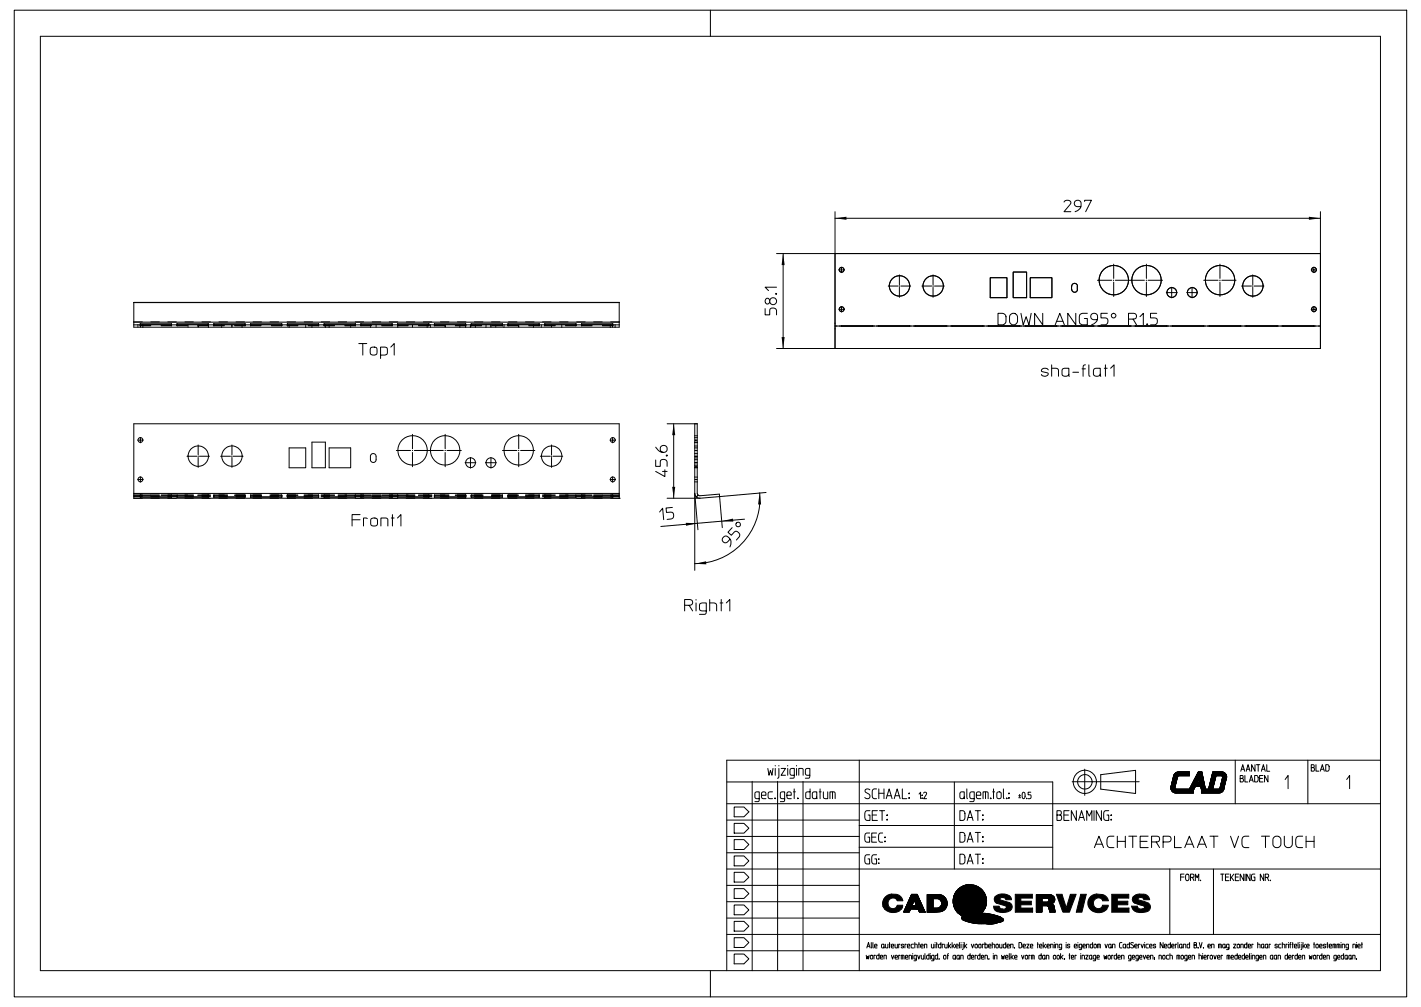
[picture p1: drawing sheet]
<svg xmlns="http://www.w3.org/2000/svg" width="426mm" height="302mm" viewBox="0 0 426 302" stroke-linecap="round" stroke-linejoin="round" font-family="sans-serif">
<g fill="#000">
<path d="M234.8 76l.4 3.5h-.9z" fill-rule="evenodd"/>
<path d="M250.3 65.5l3.5-.5v.9z" fill-rule="evenodd"/>
<path d="M392.4 65l3.5 .5-3.5 .4z" fill-rule="evenodd"/>
<path d="M234.3 101.1h.9l-.4 3.4z" fill-rule="evenodd"/>
<path d="M202 127.1l.4 3.4h-.9z" fill-rule="evenodd"/>
<path d="M201.5 146h.9l-.4 3.4z" fill-rule="evenodd"/>
<path d="M205.6 156.8l3.5 .1-3.4 .8z" fill-rule="evenodd"/>
<path d="M216.4 156.3l3.3-.8 .1 .9z" fill-rule="evenodd"/>
<path d="M227.7 147.9l.5 3.4h-.9z" fill-rule="evenodd"/>
<path d="M208.3 169.1l3.4-.8v.9z" fill-rule="evenodd"/>
<path d="M265.4 268.9l1.5-.7h1.7a2.38 2.38 0 0 1 2.1 1.9h-1.7a1.49 1.49 0 0 0-1.5-.8 1.49 1.49 0 0 0-1.3 1.1v1a1.48 1.48 0 0 0 2.5 .7l.3-.6h1.6l-.3 1.1-.9 .7a3.7 3.7 0 0 1-4.2-.6 2.72 2.72 0 0 1 .2-3.8z" fill-rule="evenodd"/>
<path d="M298.3 268.9a3.3 3.3 0 0 1 4.8 .5l.1 .4h-1.6a1.07 1.07 0 0 0-1.9-.2l.1 .3 2.8 .8a1.52 1.52 0 0 1 .7 1.8 1.52 1.52 0 0 1-1.6 1 2.94 2.94 0 0 1-3.8-1.3v-.4h1.6a1.23 1.23 0 0 0 1 .8 1.23 1.23 0 0 0 1.2-.5l-.2-.4-2.8-.9a1.3 1.3 0 0 1-.4-1.9z" fill-rule="evenodd"/>
<path d="M304.4 268.2h5.1v1.1h-3.5v1h3.2v1h-3.2v1h3.6v1.3h-5.2z" fill-rule="evenodd"/>
<path d="M316.7 268.2h1.7l1.2 3.9 1.3-3.9h1.7l-2 5.4h-1.9z" fill-rule="evenodd"/>
<path d="M324 268.2h1.6l-1.3 5.4h-1.6z" fill-rule="evenodd"/>
<path d="M326.9 268.9l.7-.5a4.1 4.1 0 0 1 2.8-.1 2.18 2.18 0 0 1 1.8 1.8h-1.6a1.56 1.56 0 0 0-2.6-.1 1.56 1.56 0 0 0 .8 2.4 1.34 1.34 0 0 0 1.8-.9h1.6a2.95 2.95 0 0 1-4.6 1.8 2.72 2.72 0 0 1-.7-4.4z" fill-rule="evenodd"/>
<path d="M333.3 268.2h5.1v1.1h-3.4v1h3.1v1h-3.1v1h3.5v1.3h-5.2z" fill-rule="evenodd"/>
<path d="M339.6 269l1.1-.8h2a1.89 1.89 0 0 1 1.9 1.6h-1.7a1.12 1.12 0 0 0-1.8-.3l.2 .4a5.7 5.7 0 0 1 3.4 1.4 1.65 1.65 0 0 1-1.8 2.3l-.4 .1a2.51 2.51 0 0 1-3.3-1.9h1.7a1.18 1.18 0 0 0 1 .8 1.18 1.18 0 0 0 1.2-.6l-.2-.3-2.5-.7a1.31 1.31 0 0 1-.8-2z" fill-rule="evenodd"/>
</g>
<g fill="none" stroke="#000" stroke-width=".3">
<path d="M4.3 3.1h417.4v295.9h-417.4zM12.1 10.9h401.7v280.2h-401.7zM213 3.1v7.8M234.8 76v28.5M250.3 65.5h145.6M250.3 63.5v12.5h-17.5M319 60.6a1.1 1.1 0 0 1 1.1-.6 1.1 1.1 0 0 1 .9 .9l-2 2.6h2M324 62h-1.2a1.01 1.01 0 0 1-.7-1.2 1.01 1.01 0 0 1 1-.8 1.01 1.01 0 0 1 1 .9v.6a1.93 1.93 0 0 1-1.8 2M325.2 60.4v-.3h2l-1.7 3.4M395.9 63.5v12.5M40.1 97.4h145.5M40.1 90.7h145.5v7.4h-145.5z"/>
<path d="M40.1 90.8h145.5M40.1 96.6h145.5M42 97.2v.5M42 97.2h9.4M42.1 97.6l-.1 .1M42.1 97.1l-.1 .6M42.1 97.1l-.1 .1M42.1 97.1h9.3M51.4 97.1v.6M51.4 97.6v.1M51.4 97.1v.1M51.4 97.2h.1"/>
<path d="M51.4 97.2v.5M53.1 97.2v.5M53.1 97.2h.1M53.1 97.6v.1M53.1 97.1v.6M53.1 97.1v.1M53.1 97.1h9.3M62.4 97.1l.1 .6M62.4 97.6l.1 .1M62.4 97.1l.1 .1M62.5 97.2v.5M62.5 97.2h-9.4"/>
<path d="M64.1 97.2v.5M64.1 97.2h9.3M64.1 97.1v.6M64.1 97.6v.1M64.1 97.1v.1M64.1 97.1h9.3M73.4 97.6l.1 .1M73.4 97.1l.1 .6M73.4 97.2h.1M73.4 97.1l.1 .1M73.5 97.2v.5M75.1 97.2v.5"/>
<path d="M75.1 97.2h9.4M75.1 97.1v.6M75.1 97.6v.1M75.1 97.1v.1M75.1 97.1h9.4M84.5 97.1v.6M84.5 97.6v.1M84.5 97.2h.1M84.5 97.1v.1M84.5 97.2v.5M86.1 97.2v.5M86.1 97.2h9.4"/>
<path d="M86.2 97.1l-.1 .6M86.2 97.6l-.1 .1M86.2 97.1l-.1 .1M86.2 97.1h9.3M95.5 97.1v.6M95.5 97.6v.1M95.5 97.1v.1M95.5 97.2v.5M97.2 97.2v.5M97.2 97.2h9.3M97.2 97.1v.6M97.2 97.6v.1"/>
<path d="M97.2 97.1v.1M97.2 97.1h9.3M106.5 97.1v.6M106.5 97.6v.1M106.5 97.1v.1M106.5 97.2v.5M108.2 97.2v.5M108.2 97.2h9.4M108.2 97.1v.6M108.2 97.6v.1M108.2 97.1v.1M108.2 97.1h9.3"/>
<path d="M117.5 97.1l.1 .6M117.5 97.6l.1 .1M117.5 97.1l.1 .1M117.6 97.2v.5M119.2 97.2v.5M119.2 97.2h.1M119.2 97.1v.6M119.2 97.6v.1M119.2 97.1v.1M119.2 97.1h9.4M128.6 97.6v.1M128.6 97.1v.6"/>
<path d="M128.6 97.1v.1M128.6 97.2v.5M128.6 97.2h-9.4M130.2 97.2v.5M130.2 97.2h9.4M130.3 97.1l-.1 .6M130.3 97.6l-.1 .1M130.3 97.1l-.1 .1M130.3 97.1h9.3M139.6 97.6v.1M139.6 97.1v.1M139.6 97.2h.1"/>
<path d="M139.6 97.1v1M139.6 97.2v.5M139.6 97.7h.1M141.3 97.2v.5M141.3 97.2h.1M141.3 97.1v.6M141.3 97.6v.1M141.3 97.1v.1M141.3 97.1h9.3M150.6 97.6v.1M150.6 97.1v.6M150.6 97.1v.1"/>
<path d="M150.6 97.2v.5M150.6 97.2h-9.3M152.3 97.2v.5M152.3 97.2h.1M152.3 97.6v.1M152.3 97.1v.6M152.3 97.1v.1M152.3 97.1h9.3M161.6 97.6l.1 .1M161.6 97.1l.1 .6M161.6 97.1l.1 .1M161.7 97.2v.5"/>
<path d="M161.7 97.2h-9.4M163.3 97.2v.5M163.3 97.2h.1M163.3 97.6v.1M163.3 97.1v.6M163.3 97.1v.1M163.3 97.1h9.3M163.3 97.2h9.3M172.6 97.6l.1 .1M172.6 97.1l.1 .6M172.6 97.2h.1M172.6 97.1l.1 .1"/>
<path d="M172.7 97.2v.5M174.3 97.2v.5M174.3 97.2h9.4M174.4 97.6l-.1 .1M174.4 97.1l-.1 .6M174.4 97.1l-.1 .1M174.4 97.1h9.3M183.7 97.1v.6M183.7 97.6v.1M183.7 97.1v.1M183.7 97.2v.5M229.4 92.6v1.8h1.4v-1.2a1.06 1.06 0 0 1 1-.8 1.06 1.06 0 0 1 1 .8v1.2"/>
<path d="M229.6 89.6a.78 .78 0 0 1 1.2 .7 .78 .78 0 0 1-1.2 .7l-.2-.5zM230.8 90.2a1.05 1.05 0 0 1 1.6-.7 1.05 1.05 0 0 1 0 1.7 1.05 1.05 0 0 1-1.6-.7M232.6 88h.2v.3h-.2zM232.7 88.1h.1M232.8 86.1h-3.4l1 1.1M250.3 98.6v5.9h145.6v-5.9M250.3 97.8h145.6M261.6 97.7l-9.3 .1M261.6 97.7v.1M263.3 97.7l9.4 .1M263.3 97.7v.1M274.3 97.7h9.3"/>
<path d="M274.4 97.7v.1M283.7 97.7v.1M285.4 97.8h9.3M296.4 97.7l9.3 .1M296.4 97.7v.1M296.9 83.3h5v6h-5zM299.2 94h1.4l.7 .4a2.79 2.79 0 0 1 .2 2.3l-.6 .6-1.7 .1zM302.9 94.4a1.22 1.22 0 0 1 1.3-.4 1.22 1.22 0 0 1 .8 1v1.4a1.21 1.21 0 0 1-1.2 1 1.21 1.21 0 0 1-1.2-1v-1.4zM303.7 81.6h4.1v7.7h-4.1zM306.1 94l.6 3.4 .9-2.4 .9 2.4 .6-3.4M307.4 97.8h9.4M308.9 83.3h6.4v6h-6.4z"/>
<path d="M312.6 94v3.4l-2.4-3.4v3.4M316.3 97.4l1.4-3.4 1.4 3.4M316.8 96.4h1.9M318.5 97.8h9.3M321.2 85.9v.9M321.3 86.8a.85 .85 0 0 0 .9 .9 .85 .85 0 0 0 .8-.9M321.3 85.8a.85 .85 0 0 1 .9-.8 .85 .85 0 0 1 .8 .8M322.5 94v3.4l-2.4-3.4v3.4M323 85.9v.9M326 94h-1.5l-.8 .4-.1 2a.97 .97 0 0 0 .9 1h1.5v-1.9h-.9M329 95.9h-1.2a1.01 1.01 0 0 1-.8-1.2 1.01 1.01 0 0 1 1.1-.8 1.01 1.01 0 0 1 .9 .9v.6a2.05 2.05 0 0 1-1.8 2M332 94h-1.9v1.3h1.3a1.08 1.08 0 0 1 .8 1.1 1.08 1.08 0 0 1-.8 1h-1.3"/>
<path d="M338.3 95.7v1.7M338.8 97.7l-9.3 .1M338.8 97.7v.1M339.7 95.7h-1.4v-1.7h1.6a.87 .87 0 0 1 .8 1 .87 .87 0 0 1-1 .7l1 1.7M340.5 97.8h9.3M341.7 95l1.1-1v3.4M343.8 97.1h.2v.3h-.2zM344 97.3h.1M346.8 94h-1.9v1.3h1.3a1.08 1.08 0 0 1 .8 1.1 1.08 1.08 0 0 1-.8 1h-1.3M351.5 97.7h9.3M351.5 97.7v.1M360.9 97.7v.1"/>
<path d="M371.8 97.7l-9.3 .1M371.9 97.7v.1M373.6 97.7l9.3 .1M373.6 97.7v.1M384.6 97.7h9.3M384.6 97.7v.1M393.9 97.7v.1M107.6 103h1.2v3.5M108.8 103h1.2M111.2 104.2l1.1-.1a.66 .66 0 0 1 .7 .7v1a1.08 1.08 0 0 1-1 .7 1.08 1.08 0 0 1-1-.7v-1zM114.1 106.5h1.3a.72 .72 0 0 0 .7-.7v-1a.67 .67 0 0 0-.7-.7h-1.3v3.4M117.2 104.1l1-1.1v3.5"/>
<path d="M232.8 104.5h163.1v-28.5h-145.6v28.5M314.3 110.9a1.03 1.03 0 0 0-1.2-.6 1.03 1.03 0 0 0-.8 1.1l1.8 .5a.91 .91 0 0 1-.4 1 .91 .91 0 0 1-1.1-.2l-.4-.4M315.3 110.4h1.3l.7 .4v2M315.3 109.4v3.4M320.4 112.2a1.15 1.15 0 0 1-2 0l.1-1.5 .6-.3h1.3v2.3l.2 .1M321.6 111.6h1.8M324.4 110.6h1M325.4 109.4l-.4 .1-.3 .5v2.8M326.4 109.4v2.9l.1 .4 .3 .1M329.8 112.2a1.15 1.15 0 0 1-2 0l.2-1.5 .6-.3h1.2v2.3l.2 .1M331 110.4h.9M331.4 109.4v3.4"/>
<path d="M333 110.4l1-1v3.4M86.7 134.3h5v6h-5zM93.5 132.6h4v7.7h-4zM98.7 134.3h6.4v6h-6.4zM111.1 136.9a.85 .85 0 0 1 .8-.9 .85 .85 0 0 1 .8 .9M111.1 136.9v1a.85 .85 0 0 0 .8 .8 .85 .85 0 0 0 .8-.8v-1M196.6 138v1.9h1.3v-1.3a1.06 1.06 0 0 1 1.1-.8 1.06 1.06 0 0 1 1 .8v1.3M196.6 134.1a2.26 2.26 0 0 0 3.1 1.3 1.06 1.06 0 0 0-.1-1.7 1.06 1.06 0 0 0-1.6 .5 1.06 1.06 0 0 0 .8 1.5M199.7 136.5h.3v.3h-.3zM199.9 136.6h.1M200 127.1h9v20.9l.3 .5 .5 .2M202 127.1v22.3"/>
<path d="M208.3 127.1v43.9M40.1 148v1.4h145.5M40.1 148v-20.9h145.5v22.3M40.1 148h145.5M42.1 148.5v.6M42.1 149.1h9.3M51.4 148.5h.1M51.4 148.5v.6M51.4 149l-9.3 .1M51.4 149h.1M53.1 148.5h.1M53.1 149l9.3 .1"/>
<path d="M53.1 149h.1M53.1 148.5v.6M53.1 149.1h9.3M62.4 148.5v.6M64.1 148.5v.6M64.1 149.1h9.3M73.4 148.5h.1M73.4 148.5v.6M73.5 148.5h-.1M73.5 149h.1M73.5 149l-9.4 .1M75.1 148.5v.6"/>
<path d="M75.1 149.1h9.4M84.5 148.5h.1M84.5 148.5v.6M84.5 149l-9.4 .1M84.5 149h.1M86.2 148.5v.6M86.2 149.1h9.3M95.5 148.5v.6M97.2 148.5v.6M97.2 149.1h9.3M105.6 155.9h2.3M106.5 148.5v.6"/>
<path d="M107.9 154.3h-2.3v3.4M108.2 148.5v.6M108.2 149.1h9.3M110.1 155.5l-1.1-.1v2.3M111.2 155.7a1.17 1.17 0 0 1 2 .4v1a1.1 1.1 0 0 1-1.1 .7 1.1 1.1 0 0 1-1-.7zM114.2 157.7v-2.3h1.5l.5 .2 .1 2.1M117.3 155.4h.8M117.5 148.5v.6M117.7 154.3v3.4M119.2 155.4l1-1.1v3.4M119.2 148.5h.1M119.2 149l9.4 .1"/>
<path d="M119.2 149h.1M119.2 148.5v.6M119.2 149.1h9.4M128.6 148.5v.6M130.3 148.5v.6M130.3 149.1h9.3M139.6 148.5h.1M139.6 148.5v.6M139.6 149h.1M139.6 149l-9.3 .1M141.3 148.5h.1M141.3 149l9.3 .1"/>
<path d="M141.3 149h.1M141.3 148.5v.6M141.3 149.1h9.3M150.6 148.5v.6M152.3 148.5h.1M152.3 149l9.3 .1M152.3 149h.1M152.3 148.5v.6M152.3 149.1h9.3M161.6 148.5v.6M163.3 148.5h.1M163.3 149h.1"/>
<path d="M163.3 149h9.4M163.3 148.5v.6M163.3 149.1h9.3M172.6 148.5h.1M172.6 148.5v.6M172.7 148.5h-.1M172.7 149h.1M174.4 148.5v.6M174.4 149.1h9.3M183.7 148.5v.6M185.6 149.4h.1M197.7 153.6l.9-1.2 .4 3.4"/>
<path d="M198.6 141.4h1.4M199.3 140.9v2l-2.7-1.5M200 149.4h9.8M201.6 152.2l-1.9 .2 .1 1.3 1.3-.1a1.06 1.06 0 0 1 .9 .9 1.06 1.06 0 0 1-.7 1.1l-1.3 .2M208.3 147.9l.5 1.2 1.1 .3M208.3 148.1l.9 10.8M209.8 148.7l5.9-.5v.7l-5.8 .5M219.5 158.2l-1.3 1.4 1.1 .9 .8-.9a1.07 1.07 0 0 1 1.3 .1 1.07 1.07 0 0 1 .2 1.3l-.8 .9M223.2 155.7l-25.1 2.2M227.8 147.8a19.5 19.5 0 0 1-19.5 21.2M229.7 147.7l-14 1.2 .8 9.3M208.7 179.8v.2"/>
<path d="M212.8 179.8v3.4M216.2 179.8v3.4M218.9 161.7l-.8 .9a1.01 1.01 0 0 1-1.4-.2 1.01 1.01 0 0 1 .1-1.4 1.01 1.01 0 0 1 1.4 0l.4 .3a2.03 2.03 0 0 1 .2 2.7M205.2 181.5v1.7M206.6 181.5h-1.4v-1.7h1.7a.88 .88 0 0 1 .7 1 .88 .88 0 0 1-1 .7l1 1.7M208.7 180.8v2.4M211.7 183.2l-1.8-.2a1.76 1.76 0 0 1 0-2l1.8-.2v2.8l-.2 .6h-1.8M212.8 180.8h1.3l.6 .4 .1 2M215.9 180.8h.8M217.7 180.8l1.1-1v3.4M217.9 234.5h97.7v26.1M225.5 234.3v56.8"/>
<path d="M227.6 239.5h-.8l-.5-.3v-1.4l.3-.3h1v2.3l-.1 .5-1.2 .1M228.3 238.5h1.3v-.5a.68 .68 0 0 0-.6-.5 .68 .68 0 0 0-.7 .5l.2 1.4 1.1 .1M230.2 230.5l.3 2 .5-1.4 .4 1.4 .3-2M231.6 237.5h-1.1l-.2 .5 .1 1.4 1.2 .1M232.3 239.3l.1 .2zM232.4 239.5h.1M232.4 229.6v.1M232.4 230.5v2M233.1 234.3v56.8M233.5 230.5v2.6l-.4 .3M233.5 229.6v.1M234.2 230.5h1.3l-1.3 2h1.3"/>
<path d="M235.2 239.5h-.8l-.4-.3 .1-1.6 1.1-.1v2.3l-.1 .5-1.2 .1M235.9 238.5h1.3v-.5a.66 .66 0 0 0-.6-.5 .66 .66 0 0 0-.7 .5l.2 1.4 1.1 .1M236.1 229.6v.1M236.1 230.5v2M237.9 237.5h.5M238.1 236.6v2.9M238.1 232.5h-.8l-.4-.3-.1-1.1 .3-.6h1v2.3l-.1 .5-1.2 .1M238.8 229.6v.1M238.8 230.5v2M239.1 239.3l.2 .2zM239.2 239.5h.1M239.5 232.5v-2h1l.2 .2 .1 1.8"/>
<path d="M240.7 234.3v56.8M242.8 232.5h-.9l-.4-.3-.1-1.1 .3-.6h1.1v2.3l-.2 .5-1.2 .1M242.9 236.6v2.9l-1.2-.1-.1-1.6 .4-.3h.9M244.9 239l-.6 .5-.7-.2v-1.6l1.3-.2 .1 2M245.6 237.5h.6M245.9 236.6v2.9M246.8 237.5l.1 1.7 .4 .3h.8v-2M248.8 239.5v-2h1.4l.2 .3v1.7M249.6 237.5v2M257.6 228v63.1M260.8 236.9a.72 .72 0 0 0-1-.3 .72 .72 0 0 0-.3 1l1 .5a.82 .82 0 0 1 0 1.3 .82 .82 0 0 1-1.2-.2M262.8 236.6l-.9 .1-.4 .8 .1 1.7 .5 .3h.7"/>
<path d="M263.5 236.6v2.9M263.5 237.9h1.5M265 236.6v2.9M265.7 239.5l.9-2.9 .8 2.9M265.9 238.6h1.3M268.1 239.5l.9-2.9 .8 2.9M268.4 238.6h1.2M270.5 236.6v2.9h1.4M272.5 239.2l.2 .2zM272.5 237.8l.2 .2zM272.6 239.3h.1M272.6 238h.1"/>
<path d="M275.5 238.1l.5-.5v1.9M276.4 239.3l.1 .1zM276.4 238.4l.1 .1zM276.4 239.4h.1M276.4 238.5h.1M276.9 237.9a.45 .45 0 0 1 .6-.3 .45 .45 0 0 1 .2 .7l-.8 1.2h.9M286.1 234.5v26.1M289.1 239l-.5 .5a.6 .6 0 0 1-.8-.5l.1-1.3 1.2-.2 .1 2M289.8 236.6v2.5l.3 .4M292.1 239.5h-.9l-.4-.3-.1-1.2 .3-.5h1.1v2.3l-.2 .5-1.2 .1M292.7 238.5h1.3v-.5a.68 .68 0 0 0-.6-.5 .68 .68 0 0 0-.7 .5l.2 1.4 1.1 .1M294.7 239.5v-2h1.2l.3 .2v1.8"/>
<path d="M295.5 237.5v2M296.9 239.3l.2 .2zM297 239.5h.1M297.6 237.5h.6M297.9 236.6v2.9M299 237.6h1l.1 1.3a.65 .65 0 0 1-.6 .6 .65 .65 0 0 1-.7-.6zM300.8 236.6v2.5l.2 .4M301.7 239.3l.2 .2zM301.8 239.5h.1M302.4 239.2l.2 .2zM302.4 237.8l.2 .2zM302.5 239.3h.1"/>
<path d="M302.5 238h.1M305.4 239.2h.6M305.4 238.6h.6M305.7 238.3v.7M306.6 237.7l.3-.1a1.27 1.27 0 0 1 0 1.9h-.1a1.27 1.27 0 0 1-.2-1.8zM307.7 239.4l.1 .1zM307.8 239.5h.1M309 237.6h-.8v.8h.6a.65 .65 0 0 1 .3 .5 .65 .65 0 0 1-.3 .6h-.6M321.4 234.4h20.1M325.2 230.7v7.8M330 232.3l10.4-1.3v7l-10.4-1.3zM351 236.5l1.4 .1"/>
<path d="M351 236.5h1.3M351 236.3l1.2 .1M351 236.3h1.2M351 236.1h1.2M351 236h1.2M351 236.6h1.5M351 235.9h1.3M351.1 236a1.56 1.56 0 0 0 1.5 1.8M351.1 236.8h6.8M351.1 235.7h1.2M351.1 236.9h6.7M351.1 235.6h1.3"/>
<path d="M351.2 236.9h6.6M351.2 235.5h1.2M351.2 235.4h1.2M351.2 235.3h1.2M351.2 237.1h6.6M351.2 235.1h1.3M351.3 237.1h6.5M351.3 235h1.2M351.3 237.2h6.5M351.3 234.9h1.2M351.3 234.7h1.3M351.4 237.3h6.4"/>
<path d="M351.4 234.6h1.2M351.4 234.5h1.2M351.4 234.4h1.2M351.4 234.3h1.3M351.5 234.2h1.2M351.5 237.4h6.3M351.5 234.1h1.2M351.5 233.9h1.3M351.6 237.5h6.2M351.6 233.7h1.2M351.6 233.6h1.2M351.6 233.5h1.3"/>
<path d="M351.7 233.3h1.2M351.7 233.2h1.3M351.8 233.1h1.2l-.8 3.1h-1.2M351.8 233h1.2M351.8 237.7h6M351.9 232.6h4.7M351.9 232.5h4.7M351.9 232.4h4.7M352 232.3h4.6M352 237.7h5.8M352 232.2h4.6M352.1 232.1h4.5"/>
<path d="M352.2 232h4.4M352.2 236.2l.4 .4M352.2 236.1h-1.2M352.3 235.9l-1.3 .1M352.3 231.9h4.3M352.3 235.7l-1.2 .1M352.4 231.8h4.2M352.5 231.8h4.1M352.5 235.1h-1.2M352.5 234.9l-1.2 .1M352.6 234.8h-1.3M352.6 231.7h4"/>
<path d="M352.6 234.7h-1.2M352.7 231.6h3.9M352.8 233.9l-1.3 .1M352.8 233.8h-1.2M352.8 233.7h-1.2M352.9 233.5l-1.3 .1M352.9 233.3l-1.2 .1M353 232.9l-1.2 .1M353 231.5h3.6M353.1 232.9h-1.3l-.8 3.1M353.1 232.7l-1.3 .1M353.3 232.7h-1.5"/>
<path d="M353.4 231.5h3.2v1.2h-3.2M353.4 231.5a1.59 1.59 0 0 0-1.5 1.4M353.4 232.7l-.3 .4M356.8 236.3h1.3M356.8 236.2h1.3M356.8 236.1h1.4M357 235.8h4.2M357.1 235.7h4.1M357.1 235.6h4M357.2 235.5h3.9M357.2 235.4h3.9M357.3 235.3h3.8"/>
<path d="M357.3 235.2h3.8M357.4 235.1h3.6M357.4 235h3.6M357.5 234.9h3.5M357.5 234.8h3.5M357.6 234.7h3.4M357.8 236.9v.9h-5.6M357.9 236.7l-6.8 .1M357.9 234.1h1.4M357.9 236.7h-6.9M358 236.6h-1.4M358 236.5l-1.4 .1"/>
<path d="M358 236.5h-1.3M358.1 236.3l-1.4 .1M358.2 233.6h2.5M358.2 233.5h2.5M358.2 236.1h-1.3M358.2 233.4h2.5M358.3 236h-1.4M358.3 235.9l-1.4 .1M358.3 233.3h2.4M358.4 233.2h2.2M358.4 235.9l-.6 1M358.4 233.1l2.2 .1"/>
<path d="M358.4 233.1h2.2M358.5 233h2.1M358.5 232.9h2.1M358.6 232.8h2M358.6 232.7h1.9M358.7 232.6h1.8M358.7 232.5h1.8M358.8 232.4h1.7M358.8 232.3h1.7M358.8 232.3h1.6M358.9 232.2h1.5M358.9 232.1h1.5"/>
<path d="M359 234.7l.5-1.1 .2 1.1M359 232h1.4M359 234.5l-1.4 .1M359 231.9h1.4M359.1 234.5h-1.4M359.1 231.8h1.3M359.1 234.4h-1.4M359.1 234.3l-1.3 .1M359.1 231.7h1.2M359.2 234.3h-1.4M359.2 231.7h1.1M359.2 234.2h-1.4"/>
<path d="M359.2 231.6h1.1M359.2 234.1l-1.3 .1M359.2 231.5h1.1l1.1 5.2M359.3 231.5l-2.7 5.2M359.3 233.9l-1.4 .1M359.4 233.9h-1.4M359.4 233.8h-1.4M359.6 233.9h1.2M359.6 233.8h1.2M359.6 234.1h1.2M359.6 233.9l1.2 .1M359.6 234.2h1.3"/>
<path d="M359.6 234.1l1.3 .1M359.7 234.4h1.2M359.7 234.3h1.2M359.7 234.5h1.2M360 235.9l.2 1.9h5.5M360 235.9h1.2M360 236.1h1.2M360 236h1.2M360 236.2h1.3M360 236.1l1.3 .1M360.1 236.3h1.2M360.1 236.6h1.3"/>
<path d="M360.1 236.5h1.3M360.1 236.5h1.2M360.2 236.7h6.7M360.2 237.3h6.3M360.2 237.1h6.5M360.7 233.6h-2.6M360.8 233.7l-2.7 .1M360.8 233.7h-2.7M361.2 235.9h-4.2M362.3 236.5h1.3M362.4 236.3h1.2M362.4 236.2h1.2"/>
<path d="M362.4 236.1h1.3M362.5 236h1.2M362.5 235.9h1.2M362.5 235.7h1.3M362.6 235.5h1.2M362.6 235.4h1.3M362.7 235.3h1.2M362.7 235.1h1.2M362.7 235h1.3M362.7 234.9h1.3M362.8 234.9h1.2M362.8 234.8h1.2"/>
<path d="M362.8 234.7h1.2M362.8 234.5h1.3M362.9 234.4h1.2M362.9 234.3h1.2M362.9 234.1h1.3M363 233.9h1.2M363 233.8h1.2M363 233.7h1.3M363.1 233.6h1.2M363.1 233.5h1.2M363.1 233.3h1.3M363.2 233.1h1.2"/>
<path d="M363.2 233h1.3M363.3 232.9h1.2M363.3 232.7h2.8M363.3 232.6h4.4M363.3 232.5h4.4M363.4 232.5h4.2M363.4 232.4h4.2M363.4 232.3l4.2 .1M363.4 232.3h4.2M363.4 232.1l4.1 .1M363.4 232.1h4M363.5 232h3.9"/>
<path d="M363.5 232h3.8M363.5 231.9h3.7M363.5 231.8h3.7M363.5 231.7l3.6 .1M363.5 231.7h3.5M363.6 236.6h-1.3M363.6 231.6h3.2M363.6 236.5h-1.3M363.8 235.7l-1.3 .1M363.8 235.6h-1.3M363.9 235.5h-1.3M363.9 235.3l-1.3 .1"/>
<path d="M363.9 235.1l-1.2 .1M364.1 234.5h-1.3M364.1 234.3l-1.2 .1M364.2 234.2h-1.3M364.2 234.1h-1.3M364.4 233.3l-1.3 .1M364.4 233.2h-1.3M364.5 233.1h-1.3M364.5 232.9l-1.3 .1M364.5 232.7l-1.2 .1M364.6 232.7l-1.1 4M365.6 236.6h1.3"/>
<path d="M365.7 236.5h1.2M365.7 236.3h1.2M365.7 236.3h1.3M365.8 236.2h1.2M365.8 236.2l-.4 .4h1.5M365.8 236.1h1.2M365.8 236h1.2M365.8 235.9h1.2M365.9 235.7h1.2M365.9 235.6h1.2M365.9 235.5h1.2M366 237.7l-5.8 .1"/>
<path d="M366 235.3h1.2M366 235.2h1.2M366 235.1h1.2M366 235h1.2M366.1 234.9h1.2M366.1 237.7h-5.9M366.1 234.8h1.2M366.1 234.7h1.2M366.2 232.7l.4 .4M366.2 231.5a1.54 1.54 0 0 1 1.6 1.6M366.2 234.5h1.2M366.2 234.3h1.2"/>
<path d="M366.3 234.2h1.2M366.3 232.7h1.4M366.3 237.5l-6.1 .1M366.3 234.1h1.2M366.3 233.9h1.2M366.4 237.5h-6.2M366.4 233.8h1.2M366.4 233.7h1.2M366.4 233.6h1.2M366.4 232.7l1.3 .1M366.4 233.5h1.2M366.5 237.4h-6.3"/>
<path d="M366.5 233.3h1.2M366.5 233.2h1.2M366.5 232.9h1.2M366.5 233.1l-.7 3.1h1.2l.7-3.1M366.5 233.1h1.2M366.5 233h1.2M366.5 231.5h-2.9l-1.3 5.2M366.6 237.3h-6.4M366.6 237.2h-6.4M366.8 236.9l-6.6 .1M366.8 236.9h-6.6M366.9 236.8h-6.7"/>
<path d="M366.9 236.7l-6.7 .1M367 236.2a1.55 1.55 0 0 1-1.6 1.6M367.1 235.7h-1.2M367.1 235.5l-1.2 .1M367.2 235.4h-1.2M367.2 235.3h-1.2M367.4 234.5l-1.3 .1M367.4 234.4h-1.2M367.5 234.3h-1.2M367.5 234.1l-1.2 .1M367.5 233.9l-1.2 .1M367.7 233.3h-1.2"/>
<path d="M367.7 233.1l-1.2 .1M370.3 228v13M371.8 233.5h.6a.57 .57 0 0 1 .4 .5 .57 .57 0 0 1-.3 .5h-.7v-1.9l.8 .1v.6l-.2 .2M372 231.3l.6-2 .5 2M372.1 230.7h.9M373.2 232.6v1.9h.9M373.6 231.3l.6-2 .6 2M373.8 230.7h.8M374.5 234.5l.6-1.9 .6 1.9M374.7 233.9h.8M376.1 232.6h.8l.2 .4 .1 .9-.3 .6h-.8zM376.2 229.3v2l-1-2v2"/>
<path d="M376.7 229.3h.5v2M377.2 229.3h.5M377.6 233.5h.9M378.1 231.3l.6-2 .6 2M378.3 230.7h.8M378.6 232.6h-1v1.9h1M379.8 229.3v2h.8M380.1 232.6v1.9l-1-1.9v1.9M385.3 233.8l.9-1.2v3.9M392.1 228v13M393.1 230.2h.6a.59 .59 0 0 1 .4 .5 .59 .59 0 0 1-.3 .6h-.7v-2l.8 .2v.6l-.2 .1M394.5 229.3v2h.9"/>
<path d="M395.8 231.3l.6-2 .6 2M396 230.7h.8M397.4 229.3l.8 .1 .2 .3 .1 1-.3 .5-.8 .1zM403.7 233.8l.9-1.2v3.9M413.8 228h-195.9v63.1M217.9 241h195.9M217.9 255.8h39.7M217.9 250.8h39.7M217.9 245.9h39.7M220.1 256.7h2.9l1.5 1.5-1.5 1.5h-2.9zM220.1 251.8h2.9l1.5 1.5-1.5 1.5h-2.9zM220.1 246.9h2.9l1.5 1.5-1.5 1.5h-2.9z"/>
<path d="M220.1 242h2.9l1.5 1.5-1.5 1.5h-2.9zM257.6 254.1h58M257.6 247.6h58M260.7 256.4h-1.1l-.3 .8 .1 1.6 .4 .3h.9v-1.5h-.5M260.7 249.8l-1.1 .1-.3 .8 .2 1.7 1.2 .2v-1.5h-.5M260.8 243.1l-1.2 .1-.3 .8v1.2l.2 .6 1.3 .2v-1.6h-.5M261.3 251.1h1.3M261.5 244.4h1.3M262.8 256.4h-1.1l-.4 .8 .1 1.6 .5 .3h.9v-1.5h-.5M262.8 249.8h-1.5v2.8h1.5M263 243.1h-1.5v2.9h1.5M263.4 258.8l.1 .2z"/>
<path d="M263.4 257.5l.1 .2zM263.5 258.9h.1M263.5 257.7h.1M263.7 243.1h.7v2.9M264.4 243.1h.8M264.6 249.8l-.9 .1-.3 .8 .1 1.5 .4 .4h.7M265.3 252.2l.1 .2zM265.3 251l.1 .2zM265.3 252.4h.1M265.3 251.1h.1M265.9 245.7l.2 .2zM265.9 244.4l.2 .2z"/>
<path d="M265.9 245.8h.1M265.9 244.5h.1M287.8 243.1l1.1 .1 .3 .5v1.7l-.3 .6h-1.1zM287.8 249.6l1.1 .1 .3 .5v1.8l-.3 .5-1.1 .1zM287.8 256.2h1.1l.3 .6v1.7l-.3 .5-1.1 .1zM289.9 246l.9-2.9 .9 2.9M289.9 252.6l.9-3 .9 3M289.9 259.1l.9-2.9 .9 2.9M290.2 245.2h1.2M290.2 251.7h1.2M290.2 258.2h1.2M292.4 243.1h.8v2.9"/>
<path d="M292.4 249.6h.8v3M292.4 256.2h.8v2.9M293.2 243.1h.7M293.2 249.6h.7M293.2 256.2h.7M294.6 245.7l.1 .2zM294.6 244.4l.1 .2zM294.6 252.2l.1 .2zM294.6 250.9l.1 .2zM294.6 258.7l.1 .3zM294.6 257.4l.1 .3zM294.6 245.8h.1"/>
<path d="M294.6 244.5h.1M294.6 252.4h.1M294.6 251.1h.1M294.6 258.9h.1M294.6 257.6h.1M316.9 244.4h.8a.92 .92 0 0 1 .2 1.6h-1v-2.9h.8a.69 .69 0 0 1 .5 .6 .69 .69 0 0 1-.5 .7M318.9 244.4h1.4M320.5 243.1h-1.6v2.9h1.6M322.7 243.1v2.9l-1.5-2.9v2.9M323.4 246l.8-2.9 .9 2.9M323.6 245.2h1.2M325.8 246v-2.9l.8 1.6 .7-1.6v2.9"/>
<path d="M328 243.1v2.9M328.1 254.2l1.4-3.4 1.3 3.4M328.5 253.2h1.9M330.2 243.1v2.9l-1.6-2.9v2.9M332.4 243.1l-1.1 .1-.4 .8 .1 1.7 .5 .3h.9v-1.6h-.5M333.1 245.7l.1 .2zM333.1 244.4l.1 .2zM333.1 245.8h.1M333.1 244.5h.1M333.9 250.8h-1.1l-.6 .2a2.42 2.42 0 0 0-.3 2.2l.1 .6 .5 .3 1.4 .1M335 250.8v3.4M335 252.3h2.4"/>
<path d="M337.4 250.8v3.4M338.4 250.8h1.2v3.4M339.6 250.8h1.2M341.8 252.3h2.1M344.2 250.8h-2.4v3.4h2.4M345.2 252.5v1.7M346.6 252.5h-1.4v-1.7h1.7a.88 .88 0 0 1 .7 1 .88 .88 0 0 1-1 .7l1 1.7M348.7 252.5h1.6a.87 .87 0 0 0 .8-.9 .87 .87 0 0 0-.8-.8h-1.6v3.4M352.1 250.8v3.4h2.1M355.2 254.2l1.4-3.4 1.3 3.4M355.6 253.2h1.9M359 254.2l1.3-3.4 1.4 3.4"/>
<path d="M359.4 253.2h1.9M362.7 250.8h1.2v3.4M363.9 250.8h1.2M368.9 250.8l1.2 3.4 1.2-3.4M374.4 250.8h-1.1l-.6 .2a2.42 2.42 0 0 0-.4 2.2l.2 .6 .4 .3 1.5 .1M378.2 250.8h1.2v3.4M379.4 250.8h1.2M381.8 251.2a1.22 1.22 0 0 1 1.3-.4 1.22 1.22 0 0 1 .9 1v1.4a1.21 1.21 0 0 1-1.2 1 1.21 1.21 0 0 1-1.2-1v-1.4zM385 250.8v2.4a1.21 1.21 0 0 0 1.2 1 1.21 1.21 0 0 0 1.2-1v-2.4M390.5 250.8h-1.1l-.6 .2a2.42 2.42 0 0 0-.4 2.2l.2 .6 .4 .3 1.5 .1M391.5 250.8v3.4M391.5 252.3h2.4"/>
<path d="M393.9 250.8v3.4M217.9 270.4h39.7M217.9 275.3h39.7M217.9 265.5h39.7M217.9 260.6h195.9M220.1 276.3h2.9l1.5 1.5-1.5 1.4h-2.9zM220.1 271.4h2.9l1.5 1.5-1.5 1.4h-2.9zM220.1 266.5h2.9l1.5 1.5-1.5 1.4h-2.9zM220.1 261.6h2.9l1.5 1.5-1.5 1.4h-2.9zM264.7 271.8l.5 .9M266.2 270.4v1M266.3 271.4a1.44 1.44 0 0 0 2.4 .6"/>
<path d="M268.6 268.2a3 3 0 0 0-3.9 3.7M268.6 268.2a2.24 2.24 0 0 1 2.1 1.9h-1.7a1.45 1.45 0 0 0-1.4-.8 1.45 1.45 0 0 0-1.3 1.1M270.6 271.5h-1.6l-.3 .6M270.6 271.5a2.79 2.79 0 0 1-3.9 2l-1.4-.8M270.9 273.5h1.7M271 273.4h1.6M271 273.3h1.7M271 273.2h1.7M271.1 273h1.7M271.3 272.8h1.6M271.3 272.7h1.6M271.3 272.6h5.6"/>
<path d="M271.4 272.5h5.5M271.4 272.4h5.4M271.5 272.3h5.3M271.5 272.2h5.3M271.5 272.1l5.2 .1M271.6 272l5.1 .1M271.6 272h5M271.6 271.9h5M271.7 271.8h4.9M271.7 271.7l4.8 .1M271.7 271.7h4.8M271.8 271.6h4.7"/>
<path d="M271.8 271.5h1.6M272 271.2h1.5M272 271.2h1.6M272 271.1h1.6M272.1 271h1.5M272.1 270.8h1.6M272.3 270.5h1.5M272.3 270.4h1.6M272.4 270.2h1.5M272.4 270.1h1.6M272.5 270h1.5M272.5 269.9h1.5"/>
<path d="M272.5 269.9h3.2M272.6 269.8h3.1M272.6 269.8h3M272.6 269.7h3M272.7 269.6h2.9M272.7 269.5h2.8M272.7 273.2h-1.6M272.7 269.4h2.8M272.8 273.1h-1.7M272.8 269.4h2.6M272.8 269.3h2.6M272.8 272.9l-1.6 .1"/>
<path d="M272.8 269.2h2.6M272.9 272.9h-1.7M272.9 269.1h2.4M272.9 272.8h-1.6M272.9 269h2.4M272.9 268.9h2.4M273 268.8h2.2M273 268.7h2.2M273.1 268.7h2.1M273.1 268.6h2M273.2 268.5h1.9M273.2 268.4h1.8"/>
<path d="M273.2 268.3h1.8M273.3 268.2h1.7M273.3 268.2h1.7l2.4 5.4h-1.8l-.4-1h-2.2l-.4 1h-1.7zM273.4 271.6l.7-1.8 .6 1.8M273.5 271.4l-1.7 .1M273.5 271.4h-1.6M273.5 271.3h-1.6M273.6 271h-1.6M273.8 270.7h-1.6M273.8 270.6h-1.6M273.8 270.5l-1.6 .1M273.9 270.3l-1.6 .1"/>
<path d="M273.9 270.2l-1.5 .1M274.1 269.9l1.6 .1M274.2 270.1h1.6M274.2 270h1.6M274.2 270.2h1.6M274.2 270.2l1.7 .1M274.3 270.3l1.6 .1M274.3 270.5h1.6M274.3 270.4h1.6M274.4 270.5h1.6M274.4 270.6h1.6M274.4 270.7h1.7"/>
<path d="M274.5 270.8h1.6M274.5 272.6h2.4M274.5 270.9h1.7M274.5 271h1.7M274.6 271.1h1.6M274.6 271.2h1.7M274.6 271.1h1.7M274.6 271.3h1.7M274.7 271.4h1.7M274.7 271.5h1.7M275.2 272.7h1.8M275.3 272.8h1.7"/>
<path d="M275.3 272.9h1.7M275.3 272.9h1.8M275.4 273h1.7M275.4 273.1h1.7M275.5 273.2h1.7M275.6 273.3l1.6 .1M275.6 273.4h1.7M275.6 273.5l1.8 .1M275.6 273.5h1.7M277.4 273.6h.1M278 272.3l5.5 .1M278 272.3h1.7"/>
<path d="M278 272.2h1.7M278 272.1h1.7M278 272h1.7M278 271.9h1.7M278 271.8h1.7M278 271.7h1.7M278 271.6h1.7M278 271.5h1.7M278 271.4h1.7M278 271.3h1.7M278 271.2h1.7M278 271.1h1.7"/>
<path d="M278 271h1.7M278 270.9h1.7M278 270.8h1.7M278 270.7h1.7M278 270.6h1.7M278 270.5h1.7M278 270.4h1.7M278 270.3h1.7M278 270.2h1.7M278 270.1h1.7M278 270h1.7M278 269.9h1.7"/>
<path d="M278 269.8h1.7M278 269.7h1.7M278 269.6h1.7M278 269.5h5.5M278 269.4h5.5M278 269.3l5.4 .1M278 269.3h5.4M278 269.2h5.3M278 269.1l5.2 .1M278 269.1h5.2M278 269h5.1M278 268.9h5"/>
<path d="M278 268.8h4.9M278 268.7l4.8 .1M278 268.7h4.7M278 268.6h4.6M278 268.5l4.5 .1M278 268.5h4.3M278 268.4h4.2M279.7 269.5v2.8M281.3 269.5a1.45 1.45 0 0 1 1 1.5 1.45 1.45 0 0 1-1.1 1.3M281.3 272.3h2.3M281.4 269.6h2.2M281.5 268.2a2.67 2.67 0 0 1 2.4 3h-1.6"/>
<path d="M281.6 269.7h2M281.6 273.5h-3.6M281.7 269.7h1.9M281.8 269.8h1.9M281.8 272h1.9M281.8 269.9h1.9M281.9 268.3h-3.9v5.2h2.7M281.9 269.9h1.8M282 271.8h1.8M282 270h1.8M282 271.7h1.8M282 270.1h1.8"/>
<path d="M282.1 273.4h-4.1M282.1 271.7h1.7M282.1 270.2h1.7M282.1 271.6h1.7M282.2 271.6h1.6M282.2 270.2l1.6 .1M282.2 271.4h1.7M282.2 270.4h1.7M282.2 270.3h1.6M282.2 270.5h1.7M282.3 271.3h1.6M282.3 270.6h1.6"/>
<path d="M282.3 270.5h1.6M282.3 271.1h1.6M282.3 271h1.6M282.3 270.9h1.6M282.3 270.8h1.6M282.3 270.7h1.6M282.3 273.3l-4.3 .1M282.5 273.2l-4.5 .1M282.6 273.2h-4.6M282.8 273.1h-4.8M282.9 273h-4.9M283 272.9l-5 .1"/>
<path d="M283.1 272.9h-5.1M283.2 272.8h-5.2M283.2 272.7l-5.2 .1M283.3 272.6l-5.3 .1M283.4 272.6h-5.4M283.5 272.5h-5.5M283.5 272.4h-5.5M283.6 272.2h-2.1M283.7 272.1l-2.1 .1M283.7 272l-2 .1M283.8 271.9h-1.9M284 271.2a2.47 2.47 0 0 1-2.4 2.3h-3.6"/>
<path d="M285.8 270.8h9.9M285.8 270.7h9.9M285.8 270.6h9.9M285.8 270.5h9.9M285.8 270.4h9.9M285.8 270.3h9.9M285.8 270.2h9.9M285.8 270.1h9.9M285.8 270h9.9M285.8 269.9h9.9M285.8 269.8h9.9M285.8 271.1h9.9"/>
<path d="M285.8 271h9.9M285.8 270.9h9.9M285.8 269.7h9.9M285.8 269.6h9.9M285.8 269.5h9.9M285.8 271.2h9.9M285.8 269.4h9.9M285.8 269.3l9.9 .1M285.8 269.3h9.8M285.9 271.3h9.7M285.9 269.2h9.7M285.9 269.1h9.7"/>
<path d="M285.9 271.5h9.7M285.9 271.4h9.7M285.9 269h9.7M285.9 271.7h9.7M285.9 271.6h9.7M285.9 268.9h9.7M286 271.7h9.5M286 268.8h9.5M286 271.8h9.5M286 268.7h9.5M286 268.6h9.5M286 268.5h9.4"/>
<path d="M286.1 272h9.3M286.1 268.5h9.3M286.1 272.1h9.3M286.1 268.4h9.3M286.1 272.3h9.2M286.1 272.2h9.2M286.1 268.3h9.2M286.2 272.3h9.1M286.2 268.2h9.1M286.2 272.4h9.1M286.2 268.1l9.1 .1M286.2 272.5h9l-.9 1.3"/>
<path d="M286.2 268.1h9M286.3 268h8.9M286.3 267.9h8.8M286.4 267.8h8.7M286.4 272.8h8.6M286.4 267.7h8.6M286.5 272.9h8.5M286.5 267.6h8.5M286.6 273h8.3M286.6 267.5h8.3M286.6 273.1h8.3M286.7 273.2h8.1"/>
<path d="M286.7 267.4h8.1M286.7 273.2h8M286.7 267.3h8M286.8 273.3h7.9M286.8 267.2h7.9M286.8 267.1h7.8M286.8 273.4h7.8M286.9 273.5h7.7M286.9 267h7.6M287 273.6h7.5M287 267h7.5M287 266.9h7.4"/>
<path d="M287.1 273.7h7.4M287.1 266.8h7.2M287.1 273.7l1.3 1M287.2 273.8h7.2M287.2 266.8h7.1M287.2 266.7a5.1 5.1 0 0 0 0 7M287.2 266.7h7M287.3 273.8l7.3 .1M287.3 266.6h6.8M287.4 273.9l8.1 .1M287.4 266.5h6.6M287.4 274h8.7"/>
<path d="M287.5 266.4h6.4M287.5 274.1h9M287.6 266.4h6.2M287.7 274.1l9.2 .1M287.7 274.2h9.6M287.7 266.3h6M287.8 266.2h5.8M287.8 274.3h9.9M287.9 266.2h5.6M288 274.4h10M288 267.5l-1.5 .1M288 267.4l-.1 .2z"/>
<path d="M288 266.1h5.4M288.1 274.4l10.2 .1M288.1 267.5l6.8 .1M288.1 274.5l10.4 .1M288.1 266h5.2M288.2 267.4h-1.6M288.3 274.6h10.4M288.3 265.9h4.9M288.3 267.2l.1 .3-.2-.1zM288.3 275.5h12.3M288.3 275.4h12.2M288.3 275.3l12.1 .1"/>
<path d="M288.4 275.3h11.9M288.4 275.2h11.8M288.4 274.7h10.6M288.4 267.4h6.4M288.4 274.7l-.1 .8 .4 .4M288.4 275.6h12.3M288.4 275.1l11.7 .1M288.4 275.1h11.6M288.4 275h11.5M288.5 275.6l12.3 .1M288.5 274.9h11.2M288.5 274.8h10.9"/>
<path d="M288.5 265.8h4.4M288.5 267.2h.1M288.5 274.7l10.7 .1M288.5 266.9v.3M288.5 275.7h12.3M288.6 275.8h12.2M288.6 265.8h4.2M288.6 266.9v.3M288.7 275.9h12.1M288.7 265.7h3.9M288.8 275.9a13.9 13.9 0 0 0 6.6 1.1M288.9 276h11.9a10 10 0 0 1-5.4 1"/>
<path d="M288.9 265.6h3.6M289.1 265.6h3.1M289.3 276.2h11.4M289.3 265.5h2.7M289.6 276.2h11M289.6 265.4h2M289.8 276.3h10.7M289.9 265.3h1.1M289.9 276.4h10.4M290.2 276.5h9.9M290.4 265.3l1.5 .2M290.4 265.2a5.7 5.7 0 0 0-3.2 1.5"/>
<path d="M290.4 276.5h9.6M290.7 276.6h9M291 276.7h8.2M291.5 276.8h7.4M291.9 276.8h6.8M291.9 265.4a5 5 0 0 1 3.4 7.1M292.3 276.9h6.2M292.9 277h5.3M294.4 273.8a12.7 12.7 0 0 1 6.4 1.9v.4h-11.7M295.1 272.7l-8.7 .1M295.1 272.6l-8.8 .1M295.2 272.6h-8.9"/>
<path d="M295.5 272h-9.5M295.5 271.9h-9.5M295.6 271.4h-9.7M295.6 277.1h2.3M296.2 277.1h1.1M299.7 269.6l.1 .3 2.8 .8M299.8 269.6a1.03 1.03 0 0 1 1.8 .2h1.6a2.33 2.33 0 0 0-3.1-1.7 1.58 1.58 0 0 0-1.8 .8 1.58 1.58 0 0 0 .4 2M302.6 270.7a1.44 1.44 0 0 1 .9 1.5 1.44 1.44 0 0 1-1.3 1.2 3.9 3.9 0 0 1-4.1-.8l-.2-.8h1.6a1.26 1.26 0 0 0 2.2 .3l-.2-.4-2.8-.9M304.4 268.2h5.1v1.1h-3.5v1h3.2v1h-3.2v1h3.6v1.3h-5.2zM310.7 273.5h1.6M310.7 273.4h1.6M310.7 273.3h1.6"/>
<path d="M310.7 273.2h1.6M310.7 273.1h1.6M310.7 273h1.6M310.7 272.9h1.6M310.7 272.8h1.6M310.7 272.7h1.6M310.7 272.6h1.6M310.7 272.5h1.6M310.7 272.4h1.6M310.7 272.3h1.6M310.7 272.2h1.6M310.7 272.1h1.6"/>
<path d="M310.7 272h1.6M310.7 271.9h1.6M310.7 271.8h1.6M310.7 271.7h1.6M310.7 271.6h5.2M310.7 271.5l5.2 .1M310.7 271.4l5.1 .1M310.7 271.4h5.1M310.7 271.3h5M310.7 271.2h4.8M310.7 271.1l4.7 .1M310.7 270.5h5.2"/>
<path d="M310.7 270.5h1.6M310.7 270.4h1.6M310.7 270.3h1.6M310.7 270.2h1.6M310.7 270.1h1.6M310.7 270h1.6M310.7 269.9h1.6M310.7 269.8h1.6M310.7 269.7h1.6M310.7 269.6h1.6M310.7 269.5h1.6M310.7 269.4h1.6"/>
<path d="M310.7 269.3h5.4M310.7 269.2h5.4M310.7 269.1h5.4M310.7 269.1h5.3M310.7 269h5.3M310.7 268.9h5.2M310.7 268.8h5.1M310.7 268.7l5 .1M310.7 268.7h5M310.7 268.6h4.9M310.7 268.5l4.8 .1M310.7 268.5h4.6"/>
<path d="M310.7 268.4h4.5M310.7 268.3h4.3M312.3 269.4v1.1M313.9 271.7h2.1M314 271.7l2 .1M314.1 271.8h1.9M314.2 271.9h1.9M314.3 269.5h1.9M314.4 272h1.7M314.4 269.6h1.8M314.4 272.2h1.7M314.4 272.1h1.7"/>
<path d="M314.4 272.3h1.7M314.4 270.2h1.7M314.4 269.7h1.8M314.5 272.5h1.6M314.5 272.4h1.6M314.5 270.2h1.6M314.5 269.7h1.7M314.5 272.6h1.7M314.5 270h1.7M314.5 269.9h1.7M314.5 269.8h1.7M314.5 272.7h1.7"/>
<path d="M314.6 268.3h-3.9v5.3M314.6 272.9h1.6M314.6 272.8h1.6M314.6 268.2l1 .4 .5 .5M314.6 273h1.6M314.6 272.9l1.6 .1M314.6 273.2h1.7M314.6 273.1h1.7M314.7 273.3h1.6M314.7 273.2h1.6M314.7 273.5h1.6M314.7 273.4h1.6"/>
<path d="M315.4 271.1h-4.7M315.5 271h-4.8M315.6 270.9l-4.9 .1M315.6 270.8l-4.9 .1M315.7 270.8h-5M315.8 270.7h-5.1M315.9 270.6h-5.2M316 270.5l-.6 .6a1.21 1.21 0 0 1 .7 1.3M316.1 269.1l.1 .6-.2 .8h-1.8M316.1 270.4h-1.8M316.1 270.3l-1.7 .1M316.1 272.4l.2 1.2h-1.6l-.3-1.6-.5-.4h-1.6v2h-1.6"/>
<path d="M316.2 269.4h-2a.6 .6 0 0 1 .4 .6 .6 .6 0 0 1-.6 .6M316.2 270.1h-1.7M316.7 268.2h1.7l1.2 3.9 1.3-3.9h1.7l-2 5.4h-1.9zM324 268.2h1.6l-1.3 5.4h-1.6zM328.8 268.1a3 3 0 0 1 3.3 1.5l.2 .5M328.8 268.1a2.81 2.81 0 0 0-2.7 2.9 2.81 2.81 0 0 0 2.9 2.7 3.3 3.3 0 0 0 2.8-1M332.1 271.9l-.3 .9M332.2 271.5h-1.6l-.3 .6M332.2 270.1h-1.6a1.55 1.55 0 0 0-2.6-.2 1.55 1.55 0 0 0 .6 2.5 1.46 1.46 0 0 0 1.7-.3M332.2 271.5v.4M333.3 268.2h5.1v1.1h-3.4v1h3.1v1h-3.1v1h3.5v1.3h-5.2zM339.2 271.8h1.7a1.18 1.18 0 0 0 1.1 .8 1.18 1.18 0 0 0 1.1-.7"/>
<path d="M339.7 269a1.21 1.21 0 0 0 .4 1.8l2.9 .9M341.3 269.9l3 .9M342.7 268.2a3 3 0 0 0-3 .9M342.8 268.2a1.85 1.85 0 0 1 1.9 1.6M342.9 271.7l.2 .3M344.3 270.9a1.53 1.53 0 0 1 .5 1.8 1.53 1.53 0 0 1-1.6 .9 2.85 2.85 0 0 1-3.9-1.9M344.6 269.8h-1.7a1.11 1.11 0 0 0-1.8-.3l.2 .4M350.7 260.6v19.6M353.9 263h1.1M355 262.1h-1.1v2M355.6 262.3a.52 .52 0 0 1 .6-.1 .52 .52 0 0 1 .2 .5v.8a.52 .52 0 0 1-.5 .6 .52 .52 0 0 1-.5-.6zM356.9 263.1v1"/>
<path d="M357.5 263.1h-.6v-1h.7a.5 .5 0 0 1 .3 .6 .5 .5 0 0 1-.4 .4l.4 1M358.4 264.1v-2l.5 1.1 .5-1.1v2M359.8 264l.1 .1zM359.9 264h.1M363.8 260.6v19.6M365.9 262.1h.5v2M366.4 262.1h.6M367.4 263h.9M368.4 262.1h-1v2h1M368.9 262.1v2M369.1 263.1l-.2 .4M369.9 262.1l-.8 1 .8 1"/>
<path d="M370.3 263h.9M371.4 262.1h-1.1v2h1.1M372.9 262.1v2l-1.1-2v2M373.3 262.1v2M374.8 262.1v2l-1.1-2v2M376.2 262.1l-.9 .2-.1 .4 .1 1.3 .9 .1v-1.1h-.4M378.8 262.1v2l-1-2v2M379.3 263.1v1M379.9 263.1h-.6v-1h.7a.51 .51 0 0 1 .3 .6 .51 .51 0 0 1-.4 .4l.4 1M380.8 264l.1 .1zM380.9 264h.1M213 291.1v7.9"/>
<path d="M217.9 285.1h39.7M217.9 280.2h195.9M220.1 286.1h2.9l1.5 1.5-1.5 1.5h-2.9zM220.1 281.2h2.9l1.5 1.5-1.5 1.4h-2.9zM259.7 286.5l.2 1.1 .2-.8 .2 .8 .3-1.1M259.9 284.3l.4-1.6 .5 1.6M260 283.8h.7M261.1 286.5h.4l.2 .8a.37 .37 0 0 1-.4 .3 .37 .37 0 0 1-.4-.3zM261.2 282.7l.1 1.6M261.7 282.7l.1 1.6M262.2 283.7h.7v-.2a.37 .37 0 0 0-.3-.3 .37 .37 0 0 0-.4 .3v.6l.7 .2M262.4 286.5h-.4v1.1"/>
<path d="M263.5 286v1.6h-.6l-.1-.9 .7-.2M263.9 287h.7v-.2a.37 .37 0 0 0-.4-.3 .37 .37 0 0 0-.3 .3v.7l.7 .1M265 284l-.3 .3-.4-.1 .1-1h.6l.1 1.1M265 287.6v-1.1l.7 .1v1M265.4 283.2l.1 .9 .2 .2h.5v-1.1M266.5 283.2h.3M266.7 282.7v1.6M267.2 283.7h.7v-.2a.37 .37 0 0 0-.3-.3 .37 .37 0 0 0-.4 .3v.6l.7 .2M267.2 286.5l.4 1.1 .4-1.1M268.3 283.2v.9l.3 .2h.4v-1.1M268.3 287.1h.8v-.3a.37 .37 0 0 0-.4-.3 .37 .37 0 0 0-.4 .3l.2 .8h.6M269.8 283.2h-.4v1.1"/>
<path d="M269.8 286.6l-.4-.1v1.1M270.2 287.6v-1.1h.8v1.1M270.6 286.5v1.1M270.9 283.4a.34 .34 0 0 0-.5-.2 .34 .34 0 0 0-.1 .5l.5 .1a.35 .35 0 0 1-.1 .5 .35 .35 0 0 1-.5-.3M271.4 287.1h.8a.43 .43 0 0 0-.2-.5 .43 .43 0 0 0-.5 0v.9l.7 .1M271.7 283.2h-.4v1.1M272 283.7h.8v-.2a.37 .37 0 0 0-.4-.4 .37 .37 0 0 0-.4 .4l.1 .6 .7 .2M272.5 287.6v-1.1l.7 .1 .1 1M273.6 286v.1M273.6 286.5v1.1M273.9 283.2h-.6l-.1 .3v.7l.7 .1M274.2 283.2l.8 .1v1"/>
<path d="M274.2 282.7v1.6M274.7 287.6l-.7-.1v-.8l.2-.2h.5v1.5l-.7 .1M275.1 286.5l.3 1.1 .4-1.1M275.3 283.2h.4M275.5 282.7v1.6M276 283.7h.8v-.2a.37 .37 0 0 0-.4-.3 .37 .37 0 0 0-.4 .3v.6l.8 .2M276.2 286.5v.8l.3 .3h.4v-1.1M277.1 284.3v-1.1l.7 .1v1M277.3 286l.1 1.6M278.5 286v1.6h-.5l-.2-.9 .7-.2M278.9 286v.1M278.9 286.5v1.1"/>
<path d="M279.2 283.2l.1 .9 .2 .2h.4v-1.1M280 287.6l-.7-.1v-.8l.2-.2h.5v1.3l-.2 .3h-.5M280.3 282.7h.1M280.3 283.2v1.1M280.7 283.2h.3M280.8 282.7v1.6M281.1 286v1.6h-.6l-.1-.9 .7-.2M281.6 287.5l-.1 .3M282.1 282.7v1.6l-.7-.1v-.9l.7-.1M282.9 283.2h-.4v1.1M283 286.6h.5l.1 .7a.37 .37 0 0 1-.4 .4 .37 .37 0 0 1-.3-.4zM283.2 283.2v.9l.3 .2h.5v-1.1"/>
<path d="M284 286.6h.3M284.3 282.7v1.6M284.3 286l-.2 .3v1.3M284.6 283.7l.4 .6M285 283.2l-.7 .7M285.4 282.7v1.6M285.6 283.7l.6 .6M286.2 283.2l-.8 .7M286.4 287.4l-.3 .2-.3-.1v-.9l.6-.1 .1 1.1M286.5 283.7h.8v-.2a.37 .37 0 0 0-.4-.3 .37 .37 0 0 0-.4 .3l.1 .6 .7 .2M287.6 287.4l-.3 .2-.4-.1v-.9l.7-.1 .1 1.1M287.6 282.7l.2 1.6"/>
<path d="M288 287.6v-1.1l.7 .1v1M288.1 282.7h.1M288.1 283.2v1.1M288.7 283.2v1.3l-.2 .3M288.7 282.7h.1M289.1 282.7v1.6M289.3 283.7l.5 .6M289.8 283.2l-.7 .7M290.8 286v1.6h-.5l-.2-.9 .7-.2M291.2 283.2l.4 1.1 .3-1.1M291.2 287.1h.7v-.3a.37 .37 0 0 0-.3-.3 .37 .37 0 0 0-.4 .2v.8l.7 .1M292.3 283.3a.4 .4 0 0 1 .4-.1 .4 .4 0 0 1 .3 .3v.5a.37 .37 0 0 1-.4 .3 .37 .37 0 0 1-.3-.3z"/>
<path d="M292.7 286.6l-.4-.1v1.1M293.4 283.3a.39 .39 0 0 1 .4-.2 .39 .39 0 0 1 .3 .4v.5a.39 .39 0 0 1-.3 .3 .39 .39 0 0 1-.4-.2zM293.8 286v1.6h-.6l-.1-.9 .7-.2M294.2 287.1h.7a.43 .43 0 0 0-.1-.5 .43 .43 0 0 0-.5 0v.9l.6 .1M294.9 283.2h-.4v1.1M295.3 282.7v1.6l.6-.1 .1-.9-.7-.1M295.3 287.6v-1.1l.7 .1v1M296.4 283.7h.7a.43 .43 0 0 0-.1-.5 .43 .43 0 0 0-.6 0v1l.7 .1M296.5 287.5l-.1 .3M297.5 283.2l.7 .1v1M297.5 282.7v1.6M297.8 286v.1"/>
<path d="M297.8 286.5v1.1M298.2 287.6v-1.1l.7 .1v1M298.7 283.2h.5l.1 .8a.37 .37 0 0 1-.4 .3 .37 .37 0 0 1-.3-.3zM299.7 283.2v.9l.2 .2h.5v-1.1M300.2 286.5l.2 1.1 .3-.8 .2 .8 .2-1.1M301.4 287.1h.8v-.3a.37 .37 0 0 0-.4-.3 .37 .37 0 0 0-.4 .3l.1 .7 .7 .1M301.5 282.7v1.6l-.7-.1v-1h.7M301.9 283.7h.7v-.2a.37 .37 0 0 0-.4-.3 .37 .37 0 0 0-.3 .3v.6l.7 .2M302.6 286l.1 1.6M303 284.3v-1.1h.6l.1 1.1M303.1 286v1.6M303.3 287l.5 .6"/>
<path d="M303.8 286.5l-.7 .7M304.2 284.3h.1M304.2 287.1h.7a.43 .43 0 0 0-.1-.5 .43 .43 0 0 0-.6 0v.9l.7 .1M305.5 282.7h.6l.2 .3v.8l-.2 .5h-.6zM306.2 286.5l.4 1.1 .4-1.1M306.7 283.7h.7v-.2a.37 .37 0 0 0-.4-.3 .37 .37 0 0 0-.3 .3v.6l.7 .2M307.5 286.5l.5 .2 .1 .6a.37 .37 0 0 1-.4 .4 .37 .37 0 0 1-.4-.4zM307.8 283.2h.7l-.7 1.1h.7M308.9 286.6l-.5-.1v1.1M308.9 283.7h.7v-.2a.37 .37 0 0 0-.3-.3 .37 .37 0 0 0-.4 .3v.6l.7 .2M309.2 287.6v-1.1h.8l.1 1.1M309.6 286.5v1.1"/>
<path d="M311 283.2h.3M311.1 282.7v1.6M311.6 283.7h.8v-.2a.37 .37 0 0 0-.4-.3 .37 .37 0 0 0-.4 .3l.1 .6 .7 .2M312.1 286v1.6h-.5l-.2-.9 .7-.2M312.7 282.7v1.6M312.9 283.7l.6 .6M313.3 287.4l-.2 .2h-.4v-1.1h.6v1.1M313.5 283.2l-.8 .7M313.7 287.6v-1.1l.7 .1v1M313.9 283.7h.7v-.2a.39 .39 0 0 0-.3-.4 .39 .39 0 0 0-.4 .2v.8l.7 .2M315 284.3v-1.1l.7 .1v1M315.8 286.6l.7 .1v.6a.37 .37 0 0 1-.4 .4 .37 .37 0 0 1-.3-.4z"/>
<path d="M316.1 282.7h.1M316.1 283.2v1.1M316.4 284.3v-1.1h.7v1.1M317 286.5l.6 .2v.6a.37 .37 0 0 1-.4 .4 .37 .37 0 0 1-.3-.4zM318 286v1.6M318.2 287l.5 .6M318.3 284.3l-.7-.1v-1h.7v1.3l-.1 .2-.7 .1M318.7 286.5l-.7 .7M319.2 287.5l-.1 .3M319.6 282.7h.1M319.6 283.2v1.1M320.5 286.5h.3"/>
<path d="M320.6 286v1.6M320.7 283.4a.35 .35 0 0 0-.5-.3 .35 .35 0 0 0-.1 .6l.5 .1a.35 .35 0 0 1-.2 .5 .35 .35 0 0 1-.4-.3M321.2 287.1h.7v-.3a.37 .37 0 0 0-.3-.3 .37 .37 0 0 0-.4 .2v.8l.7 .1M322.1 283.7h.7v-.2a.37 .37 0 0 0-.4-.3 .37 .37 0 0 0-.3 .3v.6l.7 .2M322.7 286.6l-.4-.1v1.1M323.1 282.7h.1M323.1 283.2v1.1M324 286v.1M324 286.5v1.1M324.3 284.3l-.7-.1v-1h.7v1.3l-.2 .3h-.6M324.4 287.6v-1.1l.7 .1v1M324.6 283.7h.8v-.2a.37 .37 0 0 0-.4-.3 .37 .37 0 0 0-.4 .3l.1 .6 .7 .2"/>
<path d="M325.5 286.5h.7l-.7 1.1h.7M325.7 284.3v-1.1h.7l.1 1.1M327.3 287.4l-.3 .2-.4-.1v-.9l.7-.1 .1 1.1M327.6 282.7v1.6l-.7-.1v-1h.7M328.1 283.2l.5 .1 .1 .7a.37 .37 0 0 1-.4 .3 .37 .37 0 0 1-.4-.3zM328.5 287.6l-.7-.1v-.8l.2-.2h.5v1.3l-.1 .3h-.7M328.9 287.1h.7v-.3a.37 .37 0 0 0-.3-.3 .37 .37 0 0 0-.4 .2v.8l.7 .1M329 284.3v-1.1l.9 .1v1M329.5 283.2v1.1M330.9 286.5l.2 1.1 .3-.8 .2 .8 .2-1.1M331.3 283.2l.3 1.1 .4-1.1M332.2 286.7a.38 .38 0 0 1 .4-.2 .38 .38 0 0 1 .3 .3v.5a.37 .37 0 0 1-.4 .4 .37 .37 0 0 1-.4-.4z"/>
<path d="M333.1 284l-.3 .3-.4-.1 .1-1h.6l.1 1.1M333.5 284.3v-1.1l.7 .1 .1 1M333.7 286.6l-.4-.1v1.1M334.8 286v1.6h-.6l-.2-.9 .8-.2M335.1 287.1h.7v-.3a.37 .37 0 0 0-.2-.3 .37 .37 0 0 0-.5 .2v.8l.7 .1M336.2 287.6v-1.1l.7 .1 .1 1M336.3 282.7l-.6 .1-.1 .4 .1 1 .6 .1M337.4 284l-.1 .3-.5-.1v-.9l.6-.1 .1 1.1M338.6 282.7v1.6l-.6-.1-.1-.9 .7-.1M339.1 287.6l-.7-.1v-.9l.7-.1v1.3l-.2 .3h-.6M339.4 287.1h.7v-.3a.37 .37 0 0 0-.3-.3 .37 .37 0 0 0-.4 .3l.1 .8h.6M339.8 282.8l-.2-.1a.36 .36 0 0 0-.5 0 .36 .36 0 0 0 0 .5l.6 .3a.47 .47 0 0 1 0 .7 .47 .47 0 0 1-.8-.1"/>
<path d="M340.2 283.7h.7v-.2a.37 .37 0 0 0-.3-.3 .37 .37 0 0 0-.4 .3v.6l.7 .2M341.2 287.6l-.7-.1v-.8l.3-.2h.4v1.3v.3h-.7M341.6 287.1h.7v-.3a.37 .37 0 0 0-.2-.3 .37 .37 0 0 0-.5 .2v.8l.7 .1M341.7 283.2h-.4v1.1M342.1 283.2l.3 1.1 .4-1.1M342.7 286.5l.4 1.1 .4-1.1M343.1 282.7h.1M343.1 283.2v1.1M343.8 287.1h.8v-.3a.37 .37 0 0 0-.4-.3 .37 .37 0 0 0-.4 .3l.2 .8h.6M344.3 283.2h-.6l-.2 .3 .1 .7 .7 .1M344.6 283.7h.8v-.2a.37 .37 0 0 0-.4-.3 .37 .37 0 0 0-.4 .3l.1 .6 .7 .2M344.9 287.6v-1.1h.7l.1 1.1"/>
<path d="M346.1 287.1h.1M346.1 287.5l-.1 .3M346.5 283.4a.34 .34 0 0 0-.5-.2 .34 .34 0 0 0-.2 .5l.6 .1a.37 .37 0 0 1-.2 .5 .37 .37 0 0 1-.5-.3M347.5 287.6v-1.1h.6l.1 1.1M348.6 286.6l.6 .1 .1 .6a.37 .37 0 0 1-.4 .4 .37 .37 0 0 1-.4-.4zM348.7 282.7v1.6l-.9-1.6v1.6M349 283.7h.8v-.2a.37 .37 0 0 0-.4-.3 .37 .37 0 0 0-.4 .3l.1 .6 .7 .2M350.4 286.5h-.5l-.3 .3 .2 .8h.6M350.7 286.5l.7 .1 .1 1M350.7 286v1.6M350.9 282.7v1.6l-.7-.1v-.9l.7-.1M351.3 283.7h.7v-.2a.39 .39 0 0 0-.3-.4 .39 .39 0 0 0-.4 .2v.8l.7 .2"/>
<path d="M352.7 283.2h-.3v1.1M352.8 287.6v-1.1l.9 .1v1M353.1 282.7l.1 1.6M353.2 286.5v1.1M354.2 286.5l.6 .2v.6a.37 .37 0 0 1-.4 .4 .37 .37 0 0 1-.4-.4zM354.3 284l-.1 .3-.5-.1v-.9l.6-.1 .1 1.1M354.8 284.3v-1.1h.6l.1 1.1M355.9 287.6l-.7-.1v-.8l.2-.2h.5v1.3l-.1 .3h-.7M356.3 287.1h.7v-.3a.37 .37 0 0 0-.3-.3 .37 .37 0 0 0-.4 .2v.8l.7 .1M356.6 282.7v1.6l-.6-.1v-1h.6M357.4 287.6v-1.1l.7 .1v1M358 283.4h.5a.49 .49 0 0 1 .2 .4 .49 .49 0 0 1-.2 .5h-.5v-1.6l.7 .1-.2 .6"/>
<path d="M359.2 284.3h.1M359.4 286.5l.8 .2v.9M359.4 286v1.6M359.5 282.7l.4 1.6 .5-1.6M360.5 286v.1M360.5 286.5v1.1M360.8 284.3h.1M360.9 287.1h.7v-.3a.37 .37 0 0 0-.3-.3 .37 .37 0 0 0-.4 .2v.8l.7 .1M362.1 283.7h.8a.43 .43 0 0 0-.2-.5 .43 .43 0 0 0-.5 0v1l.7 .1M362.4 286.6l-.4-.1v1.1M362.9 286.6h.5l.1 .7a.37 .37 0 0 1-.4 .4 .37 .37 0 0 1-.3-.4zM363.2 284.3v-1.1l.7 .1 .1 1"/>
<path d="M363.9 286.5l.3 1.1 .4-1.1M365 287.1h.7v-.3a.37 .37 0 0 0-.3-.3 .37 .37 0 0 0-.4 .3l.1 .8h.6M365.3 284.3v-1.1l.8 .1v1M365.7 283.2v1.1M366.5 286.6l-.4-.1v1.1M367.3 284l-.3 .3-.4-.1 .1-1h.6v1.1M367.8 287.6v-1.1l.9 .1v1M368.3 286.5v1.1M368.4 284.3l-.6-.1v-1h.6v1.3l-.1 .2-.6 .1M369 287.1h.8v-.3a.37 .37 0 0 0-.4-.3 .37 .37 0 0 0-.4 .3l.1 .7 .7 .1M369.8 283.2h.7l-.7 1.1h.7M370.9 286v1.6h-.6l-.1-1 .7-.1"/>
<path d="M371 283.2l.6 .1v.7a.37 .37 0 0 1-.4 .3 .37 .37 0 0 1-.3-.3zM371.3 287.1h.7v-.3a.37 .37 0 0 0-.4-.3 .37 .37 0 0 0-.3 .3l.1 .8h.6M372 284.3v-1.1h.6l.1 1.1M373.1 286v1.6h-.6l-.1-.9 .7-.2M373.5 287.1h.7v-.3a.37 .37 0 0 0-.4-.3 .37 .37 0 0 0-.3 .3v.7l.7 .1M373.8 282.7v1.6l-.6-.1-.1-.9 .7-.1M374.2 283.7h.7a.43 .43 0 0 0-.1-.5 .43 .43 0 0 0-.5 0v1l.6 .1M374.6 286l.1 1.6M375.1 286v.1M375.1 286.5v1.1M375.4 287.6v-1.1l.7 .1 .1 1M375.7 283.2h-.4v1.1"/>
<path d="M377 283.2l.8 .1v1M377 282.7v1.6M377.3 287.6l-.7-.1v-.8l.2-.2h.5v1.3l-.1 .3h-.7M377.6 287.1h.8v-.3a.37 .37 0 0 0-.3-.3 .37 .37 0 0 0-.5 .2v.8l.8 .1M378.7 287.6v-1.1l.7 .1 .1 1M378.9 284l-.3 .3-.4-.1 .1-1h.6v1.1M380 284l-.2 .3-.4-.1v-1h.6l.1 1.1M380.9 283.2h-.4v1.1M381.6 287.4l-.2 .2h-.4v-1.1h.6v1.1M382.7 287.4l-.1 .2h-.5v-1.1h.6l.1 1.1M382.9 283.4a.34 .34 0 0 0-.4-.2 .34 .34 0 0 0-.2 .5l.6 .1a.37 .37 0 0 1-.2 .5 .37 .37 0 0 1-.5-.3M383.2 287.6v-1.1l.7 .1v1"/>
<path d="M384 283.2l-.7 .1v.8l.7 .2M384.4 283.2l.7 .1 .1 1M384.4 282.7v1.6M385.9 283.2h-.4v1.1M386 286v1.6h-.6l-.1-1 .7-.1M386.3 282.7h.1M386.3 283.2v1.1M386.3 287.1h.8v-.3a.37 .37 0 0 0-.4-.3 .37 .37 0 0 0-.4 .3l.2 .8h.6M386.6 283.2h.4M387 282.7l-.2 .2v1.4M387.4 283.2h.3M387.5 282.7v1.6"/>
<path d="M387.8 286.6l-.4-.1v1.1M388.1 283.7h.7v-.2a.37 .37 0 0 0-.4-.3 .37 .37 0 0 0-.3 .3v.6l.7 .2M388.9 286v1.6h-.6l-.1-.9 .7-.2M389.1 282.7l.2 1.6M389.3 287.1h.7v-.3a.37 .37 0 0 0-.3-.3 .37 .37 0 0 0-.4 .3v.7l.7 .1M389.6 282.7h.1M389.6 283.2v1.1M390.3 283.2v1.3l-.3 .3M390.3 282.7h.1M390.4 287.6v-1.1l.7 .1v1M390.6 282.7v1.6M390.8 283.7l.6 .6"/>
<path d="M391.4 283.2l-.8 .7M391.7 283.7h.8v-.2a.37 .37 0 0 0-.4-.3 .37 .37 0 0 0-.4 .3l.1 .6 .7 .2M392.5 286.5l.2 1.1 .2-.8 .3 .8 .1-1.1M393.7 286.7a.38 .38 0 0 1 .5-.2 .38 .38 0 0 1 .2 .3v.5a.37 .37 0 0 1-.3 .4 .37 .37 0 0 1-.4-.4zM393.8 283.2h.3M393.9 282.7v1.6M394.6 283.2h.5l.1 .8a.37 .37 0 0 1-.4 .3 .37 .37 0 0 1-.3-.3zM395.2 286.6l-.4-.1v1.1M395.6 283.7h.7a.43 .43 0 0 0-.1-.5 .43 .43 0 0 0-.5 0v1l.6 .1M396.3 286v1.6h-.6l-.1-.9 .7-.2M396.7 287.1h.7v-.3a.37 .37 0 0 0-.3-.3 .37 .37 0 0 0-.4 .2v.8l.7 .1M397.4 283.4a.35 .35 0 0 0-.4-.3 .35 .35 0 0 0-.2 .6l.5 .1a.35 .35 0 0 1-.1 .5 .35 .35 0 0 1-.5-.3"/>
<path d="M397.8 287.6v-1.1l.7 .1v1M397.8 283.2h.3M397.9 282.7v1.6M398.5 283.7h.7v-.2a.37 .37 0 0 0-.4-.3 .37 .37 0 0 0-.3 .3v.6l.7 .2M399.6 284.3v-1.1l.8 .1v1M400 283.2v1.1M400.6 287.6l-.7-.1v-.9l.7-.1v1.3l-.1 .3h-.6M400.8 284.3v-1.1l.8 .1 .1 1M401 287.1h.7v-.3a.37 .37 0 0 0-.4-.3 .37 .37 0 0 0-.3 .3l.1 .8h.6M401.2 283.2v1.1M402 282.7h.1M402 283.2v1.1"/>
<path d="M402.4 284.3v-1.1h.6l.1 1.1M402.8 286v1.6h-.6l-.1-.9 .7-.2M403.9 287.4l-.3 .2-.4-.1v-.9l.7-.1 .1 1.1M404.2 284.3l-.6-.1v-1h.6v1.3l-.1 .2-.6 .1M405.1 287.4l-.3 .2-.4-.1v-.9l.7-.1v1.1M405.5 287.6v-1.1l.7 .1v1M405.6 284.3v-1.1l.7 .1v1M406.6 287.5l.1 .1zM406.7 287.6h.1M406.7 282.7h.1M406.7 283.2v1.1M407 283.7h.8v-.2a.37 .37 0 0 0-.4-.3 .37 .37 0 0 0-.4 .3l.1 .6 .7 .2"/>
<path d="M408.2 283.2h.2M408.3 282.7v1.6"/>
<circle cx="252.3" cy="80.9" r=".74"/>
<circle cx="252.3" cy="92.7" r=".74"/>
<circle cx="269.7" cy="85.8" r="3.1"/>
<circle cx="269.7" cy="85.7" r="3.1"/>
<circle cx="279.8" cy="85.7" r="3.1"/>
<circle cx="333.8" cy="94.7" r=".7"/>
<circle cx="333.9" cy="84" r="4.4"/>
<circle cx="343.7" cy="84" r="4.4"/>
<circle cx="351.3" cy="87.7" r="1.48"/>
<circle cx="357.4" cy="87.7" r="1.48"/>
<circle cx="365.8" cy="84" r="4.4"/>
<circle cx="375.6" cy="85.8" r="3.1"/>
<circle cx="375.6" cy="85.7" r="3.1"/>
<circle cx="393.9" cy="92.7" r=".74"/>
<circle cx="393.9" cy="80.9" r=".74"/>
<circle cx="42.1" cy="131.9" r=".74"/>
<circle cx="59.4" cy="136.8" r="3.1"/>
<circle cx="69.5" cy="136.8" r="3.1"/>
<circle cx="123.7" cy="135.1" r="4.4"/>
<circle cx="133.5" cy="135.1" r="4.4"/>
<circle cx="141.1" cy="138.8" r="1.48"/>
<circle cx="147.2" cy="138.8" r="1.48"/>
<circle cx="155.5" cy="135.1" r="4.4"/>
<circle cx="165.4" cy="136.8" r="3.1"/>
<circle cx="183.7" cy="131.9" r=".74"/>
<circle cx="42.1" cy="143.8" r=".74"/>
<circle cx="183.7" cy="143.8" r=".74"/>
<circle cx="221.3" cy="157.3" r=".69"/>
<circle cx="325.2" cy="234.5" r="2.18"/>
<circle cx="325.2" cy="234.5" r="3.5"/>
</g>
<path d="M185.6 96.5h-145.5M40.1 148.7h145.5M40.1 148.2h145.5M185.6 149.4h-145.5M185.6 148.9h-145.5" fill="none" stroke="#000" stroke-width=".3" stroke-dasharray="2.6 2.6"/>
<g fill="none" stroke="#000" stroke-width=".3" stroke-dasharray="3.1 3.1">
<path d="M51.4 97.7h-9.3M51.4 97.6h-9.3M62.4 97.6h-9.3M62.4 97.7h-9.3M64.1 97.7h9.3M73.4 97.6h-9.3M75.1 97.6h9.4M75.1 97.7h9.4M86.2 97.6h9.3M95.5 97.7h-9.3M97.2 97.7h9.3M97.2 97.6h9.3"/>
<path d="M108.2 97.6h9.3M117.5 97.7h-9.3M119.2 97.6h9.4M128.6 97.7h-9.4M139.6 97.7h-9.3M139.6 97.6h-9.3M141.3 97.7h9.3M150.6 97.6h-9.3M152.3 97.6h9.3M161.6 97.7h-9.3M163.3 97.6h9.3M172.6 97.7h-9.3"/>
<path d="M174.4 97.7h9.3M174.4 97.6h9.3M51.4 148.5h-9.3M62.4 148.5h-9.3M64.1 148.5h9.3M75.1 148.5h9.4M84.5 148.5h-9.4M86.2 148.5h9.3M95.5 148.5h-9.3M106.5 148.5h-9.3M108.2 148.5h9.3M117.5 148.5h-9.3"/>
<path d="M119.2 148.5h9.4M128.6 148.5h-9.4M130.3 148.5h9.3M139.6 148.5h-9.3M141.3 148.5h9.3M152.3 148.5h9.3M161.6 148.5h-9.3M163.3 148.5h9.3M172.6 148.5h-9.3M174.4 148.5h9.3"/>
</g>
<g fill="none" stroke="#000" stroke-width=".3" stroke-dasharray=".7 .1 0 .1">
<path d="M252.3 93.6v-1.6M252.3 81.8v-1.7M253.1 92.8h-1.6M253.1 80.9h-1.6M393.1 92.8h1.6M393.1 80.9h1.6M393.9 93.6v-1.6M393.9 81.8v-1.7M42.1 132.8v-1.6M42.9 132h-1.6M182.9 132h1.6M183.7 132.8v-1.6"/>
<path d="M42.1 143v1.6M42.9 143.8h-1.6M183.7 143v1.6M184.5 143.8h-1.6"/>
</g>
<path d="M351.3 86.1v3.2M352.9 87.8h-3.3M357.4 86.1v3.2M359 87.8h-3.2M139.4 138.8h3.3M145.6 138.8h3.2M141 140.4v-3.2M147.2 140.4v-3.2" fill="none" stroke="#000" stroke-width=".3" stroke-dasharray="1.4 .2 0 .2"/>
<path d="M333.9 88.9v-9.7M338.7 84.1h-9.7M343.7 88.9v-9.7M348.5 84.1h-9.7M360.9 84.1h9.7M365.7 88.9v-9.7M123.6 130.3v9.7M128.5 135.1h-9.7M128.6 135.1h9.7M133.5 130.3v9.7M150.6 135.1h9.7M155.5 130.3v9.7" fill="none" stroke="#000" stroke-width=".3" stroke-dasharray="4.3 .5 0 .5"/>
<path d="M266.3 85.8h6.7M269.6 89.2v-6.8M276.4 85.8h6.7M279.7 89.2v-6.8M372.2 85.8h6.7M375.6 89.2v-6.8M62.8 136.8h-6.7M72.9 136.8h-6.8M162 136.8h6.7M59.4 140.2v-6.8M69.5 140.2v-6.8M165.3 140.2v-6.8" fill="none" stroke="#000" stroke-width=".3" stroke-dasharray="3 .4 0 .4"/>
<g fill="none" stroke="#000" stroke-width=".3" stroke-dasharray=".2 .2">
<path d="M41.3 97.4v.7M42.8 97.4v.7M56.4 97.4v.7M62.5 97.4v.7M66.5 97.4v.7M72.6 98.1v-.7M86.7 97.4v.7M91.7 98.1v-.7M93.5 97.4v.7M97.5 97.4v.7M98.7 97.4v.7M105.1 97.4v.7"/>
<path d="M111.1 97.4v.7M112.7 98.1v-.7M119.2 97.4v.7M128.1 97.4v.7M129 97.4v.7M137.9 98.1v-.7M142.5 98.1v-.7M145.7 97.4v.7M148.6 98.1v-.7M151.1 97.4v.7M159.9 98.1v-.7M162.3 97.4v.7"/>
<path d="M168.4 98.1v-.7M183 98.1v-.7M184.4 97.4v.7M208.3 138.7h.7M208.3 139.5h.7M208.3 139.9h.7M208.3 131.3h.7M208.3 130.7h.7M208.3 134.3h.7M208.3 136.9h.7M209 137.9h-.7M209 132.6h-.7"/>
<path d="M209 132.7h-.7M209 133.8h-.7M209 137.3h-.7M209 136h-.7M42 149v-.5M51.4 148.5v.5M53.1 149v-.5M62.5 148.5v.5M64.1 149v-.5M73.5 148.5v.5M75.1 149v-.5M84.5 148.5v.5"/>
<path d="M86.1 149v-.5M95.5 148.5v.5M97.2 149v-.5M106.5 148.5v.5M108.2 149v-.5M117.6 148.5v.5M119.2 149v-.5M128.6 148.5v.5M130.2 149v-.5M139.6 148.5v.5M141.3 149v-.5M150.6 148.5v.5"/>
<path d="M152.3 149v-.5M161.7 148.5v.5M163.3 149v-.5M172.7 148.5v.5M174.3 149v-.5M183.7 148.5v.5M208.3 140.3h.7M208.7 149l.5-.5M209 144.5h-.7M209 143.1h-.7M209 140.3h-.7M209.3 148.5l-.5 .6"/>
</g>
<g fill="none" stroke="#000" stroke-width=".3" stroke-dasharray=".3 0 0 0">
<path d="M42.1 97.4v.7M59.4 97.4v.7M69.5 98.1v-.7M123.6 98.1v-.7M133.5 97.4v.7M141 98.1v-.7M141 97.4v.7M147.2 98.1v-.7M155.5 97.4v.7M165.3 97.4v.7M183.7 98.1v-.7M208.3 135.1h.7"/>
<path d="M208.3 138.8h.7M209 136.8h-.7M209 132h-.7M209 143.8h-.7"/>
</g>
<path d="M252.2 97.8h-1.9M393.9 97.8h2" fill="none" stroke="#000" stroke-width=".3" stroke-dasharray=".6 .6"/>
<path d="M261.7 97.8h1.6M272.7 97.8h1.6M283.7 97.8h1.6M294.7 97.8h1.6M305.8 97.8h1.5M316.8 97.8h1.6M327.8 97.8h1.6M338.8 97.8h1.6M349.8 97.8h1.6M360.9 97.8h1.6M371.9 97.8h1.6M382.9 97.8h1.6" fill="none" stroke="#000" stroke-width=".3" stroke-dasharray=".5 .5"/>
</svg>
